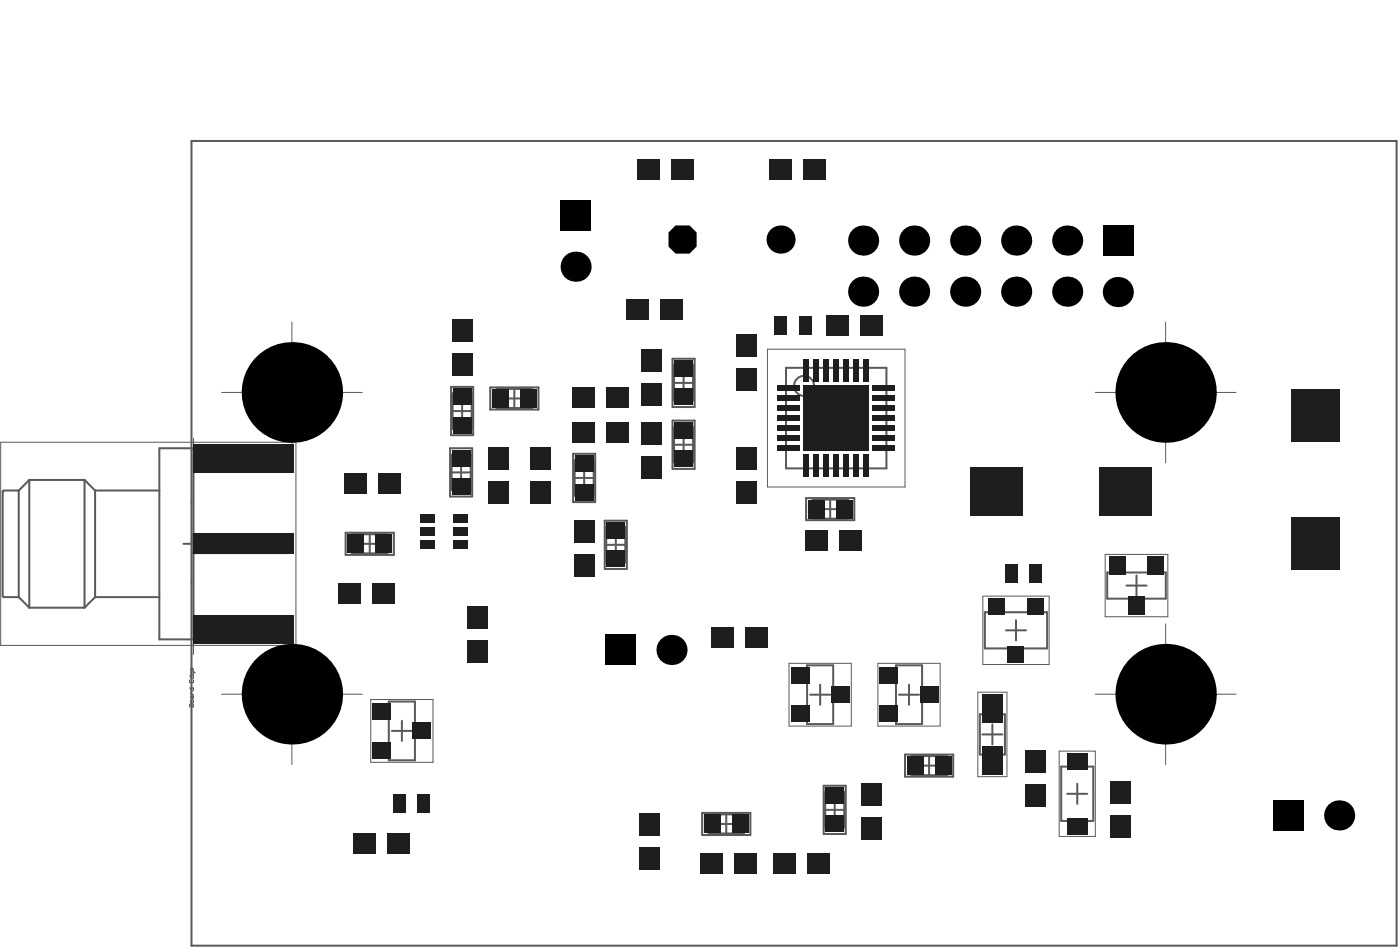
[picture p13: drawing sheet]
<svg xmlns="http://www.w3.org/2000/svg" width="232mm" height="157mm" viewBox="0 0 232 157" stroke-linecap="round" stroke-linejoin="round" font-family="sans-serif">
<g fill="none" stroke="#5a5a5a" stroke-width=".33">
<path d="M31.7 23.3h199.5v133.1h-199.5zM111.3 59.3h3.7v8h-3.7zM4.9 79.4l-1.8 1.7M4.9 79.4v21.1M4.9 79.4h9.1M14 79.4l1.7 1.7M14 79.4v21.1M32 74.2v31.6M32 77.5h15.8v-3.3h-21.4v31.6h21.4v-3.4h-15.8M74.5 74.2h3.7v7.9h-3.7zM74.7 64h3.6v8h-3.6zM74.8 78.1h3.1"/>
<path d="M74.8 75.2h3.1v5.9h-3.1zM74.9 68h3.2M74.9 65.1h3.2v5.8h-3.2zM76.3 76.6v3.1M76.5 66.4v3.2M81.2 64.1h7.9v3.6h-7.9zM82.2 64.3h5.9v3.2h-5.9zM83.6 65.9h3.1M85.2 64.3v3.2M94.9 75.1h3.6v8h-3.6zM95.1 79.1h3.2M95.1 76.2h3.2v5.8h-3.2z"/>
<path d="M96.7 77.5v3.1M111.3 69.6h3.7v8h-3.7zM111.6 63.3h3.1M111.6 73.6h3.1M111.6 70.7h3.1v5.8h-3.1zM111.6 60.4h3.1v5.9h-3.1zM113.2 61.8v3.1M113.2 72v3.2M130.1 60.8h16.7v16.7h-16.7zM136.8 69.2h3.3M138.4 67.5v3.3M3.1 81.1h-2.5l-.2 .2v17.3l.2 .2h2.5"/>
<path d="M3.1 98.8l1.8 1.7M3.1 81.1v17.7M15.7 98.8l-1.7 1.7M15.7 81.1v17.7M15.7 98.8h10.7M15.7 81.1h10.7M30.4 90h3.3M32 88.4h15.8v3.1h-15.8M57.2 88.1h8v3.7h-8zM58.3 88.4h5.8v3.1h-5.8zM59.6 90h3.2M61.2 88.4v3.1"/>
<path d="M100.1 86.1h3.7v8h-3.7zM100.4 90.1h3.1M100.4 87.2h3.1v5.8h-3.1zM101.9 88.5v3.2M133.5 82.4h7.9v3.7h-7.9zM134.5 82.6h5.9v3.2h-5.9zM135.9 84.2h3.1M137.4 82.6v3.2M183.3 94.7h9.7v4.3h-9.7zM186.5 96.9h3.3M188.2 95.2v3.3M4.9 100.5h9.1"/>
<path d="M64.4 116.1h4.3v9.7h-4.3zM66.5 119.2v3.4M133.6 110.1h4.3v9.7h-4.3zM134.1 114.9h3.3M135.8 113.3v3.3M148.3 110.1h4.4v9.7h-4.4zM148.8 114.9h3.4M150.5 113.3v3.3M162.2 118.2h4.2v6.6h-4.2zM163 101.3h10.4v6h-10.4zM164.3 119.8v3.4M166.5 104.3h3.4"/>
<path d="M168.2 102.6v3.3M64.9 120.9h3.3M116.2 134.5h8v3.6h-8zM117.3 134.7h5.8v3.2h-5.8zM118.7 136.3h3.1M120.2 134.7v3.2M136.4 130h3.6v8h-3.6zM136.6 134h3.2M136.6 131.1h3.2v5.8h-3.2zM138.2 132.4v3.2M149.8 124.8h8v3.7h-8zM150.9 125.1h5.8v3.1h-5.8z"/>
<path d="M152.2 126.7h3.2M153.8 125.1v3.1M162.6 121.5h3.4M175.7 126.8h5.3v9h-5.3zM176.7 131.3h3.3M178.3 129.6v3.4"/>
<circle cx="133.1" cy="63.8" r="1.66"/>
</g>
<g fill="none" stroke="#5a5a5a" stroke-width=".17">
<path d="M48.3 53.3v23.3M127.1 57.8h22.7v22.8h-22.7zM193 53.3v23.3M.1 73.2h48.9v33.6h-48.9zM32 72.5v35.8M36.7 64.9h23.3M181.3 64.9h23.3M162.7 98.6h11v11.3h-11zM183 91.7h10.3v10.3h-10.3zM31.4 111.8h.6l-.1 .5-.3-.2v-.3M31.4 112.5v.4h.6v-.4M31.4 113.8h.6v.3l-.3 .2-.1-.5"/>
<path d="M31.5 116.5l.2 .1 .2-.1 .1 .4h-.6zM31.6 114.6l.2 .3M31.6 114.9h.4M31.7 116.9h.1M31.7 115.8l.3 .1-.1 .4-.3-.2zM31.7 112.7v.2M31.7 116.6v.3M31.8 115.1v.4l.1 .1 .1-.1v-.4h-.3l-.1 .4M32 110.6l-.1 .3h-.2l-.1-.3 .2-.1v.4M32 111.2l-.1 .4-.3-.1v-.3h.5l.2 .2M36.7 114.8h23.3M48.3 103.2v23.3"/>
<path d="M61.4 115.7h10.3v10.4h-10.3zM130.6 109.7h10.3v10.4h-10.3zM145.3 109.7h10.3v10.4h-10.3zM161.9 114.5h4.8v14h-4.8zM181.3 114.8h23.3M193 103.2v23.3M175.3 124.3h6v14.1h-6z"/>
</g>
<g fill="#000">
<circle cx="129.2" cy="39.6" r="2.33"/>
<circle cx="142.9" cy="39.8" r="2.5"/>
<circle cx="151.3" cy="39.8" r="2.5"/>
<circle cx="159.8" cy="39.8" r="2.5"/>
<circle cx="168.2" cy="39.8" r="2.5"/>
<circle cx="176.7" cy="39.8" r="2.5"/>
<circle cx="95.3" cy="44.1" r="2.5"/>
<circle cx="142.9" cy="48.2" r="2.5"/>
<circle cx="151.3" cy="48.2" r="2.5"/>
<circle cx="159.8" cy="48.2" r="2.5"/>
<circle cx="168.2" cy="48.2" r="2.5"/>
<circle cx="176.7" cy="48.2" r="2.5"/>
<circle cx="185.1" cy="48.3" r="2.5"/>
<circle cx="48.3" cy="64.9" r="8.3"/>
<circle cx="193" cy="64.9" r="8.3"/>
<circle cx="48.3" cy="114.8" r="8.3"/>
<circle cx="111.2" cy="107.5" r="2.5"/>
<circle cx="193" cy="114.8" r="8.3"/>
<circle cx="221.7" cy="134.9" r="2.5"/>
</g>
<g fill="#000">
<path d="M92.8 33.2h5v5h-5z" fill-rule="evenodd"/>
<path d="M111.8 37.3h2.4l1.1 1.2v2.3l-1.1 1.2h-2.4l-1.1-1.2v-2.3z" fill-rule="evenodd"/>
<path d="M182.7 37.3h5v5h-5z" fill-rule="evenodd"/>
<path d="M100.2 105h5v5h-5z" fill-rule="evenodd"/>
<path d="M210.8 132.4h5v5h-5z" fill-rule="evenodd"/>
</g>
<g fill="#1e1e1e">
<path d="M57.6 88.5h2.6v3h-2.6z" fill-rule="evenodd"/>
<path d="M106.3 75.5h3.3v3.6h-3.3z" fill-rule="evenodd"/>
<path d="M111.7 74.6h3v2.6h-3z" fill-rule="evenodd"/>
<path d="M111.7 69.9h3v2.7h-3z" fill-rule="evenodd"/>
<path d="M133.3 87.8h3.6v3.3h-3.6z" fill-rule="evenodd"/>
<path d="M133.8 82.7h2.6v3h-2.6z" fill-rule="evenodd"/>
<path d="M136.4 75.2h.8v3.7h-.8z" fill-rule="evenodd"/>
<path d="M134.7 75.2h.8v3.7h-.8z" fill-rule="evenodd"/>
<path d="M133 75.2h.9v3.7h-.9z" fill-rule="evenodd"/>
<path d="M138.9 87.8h3.7v3.3h-3.7z" fill-rule="evenodd"/>
<path d="M138.4 82.7h2.7v3h-2.7z" fill-rule="evenodd"/>
<path d="M143 75.2h.8v3.7h-.8z" fill-rule="evenodd"/>
<path d="M141.3 75.2h.9v3.7h-.9z" fill-rule="evenodd"/>
<path d="M139.7 75.2h.8v3.7h-.8z" fill-rule="evenodd"/>
<path d="M138 75.2h.9v3.7h-.9z" fill-rule="evenodd"/>
<path d="M145.7 116.8h3v2.6h-3z" fill-rule="evenodd"/>
<path d="M145.7 110.4h3v2.7h-3z" fill-rule="evenodd"/>
<path d="M58.5 137.9h3.6v3.3h-3.6z" fill-rule="evenodd"/>
<path d="M57 78.3h3.6v3.3h-3.6z" fill-rule="evenodd"/>
<path d="M65.2 131.4h2v3h-2z" fill-rule="evenodd"/>
<path d="M64.1 137.9h3.7v3.3h-3.7z" fill-rule="evenodd"/>
<path d="M77.4 100.3h3.3v3.6h-3.3z" fill-rule="evenodd"/>
<path d="M77.4 105.9h3.3v3.7h-3.3z" fill-rule="evenodd"/>
<path d="M86.2 64.4h2.6v3h-2.6z" fill-rule="evenodd"/>
<path d="M100.5 86.5h2.9v2.6h-2.9z" fill-rule="evenodd"/>
<path d="M100.5 91.1h2.9v2.7h-2.9z" fill-rule="evenodd"/>
<path d="M105.9 140.2h3.3v3.7h-3.3z" fill-rule="evenodd"/>
<path d="M105.9 134.6h3.3v3.6h-3.3z" fill-rule="evenodd"/>
<path d="M106.2 57.8h3.3v3.7h-3.3z" fill-rule="evenodd"/>
<path d="M106.2 63.5h3.3v3.7h-3.3z" fill-rule="evenodd"/>
<path d="M105.5 26.3h3.7v3.3h-3.7z" fill-rule="evenodd"/>
<path d="M111.7 59.7h3v2.6h-3z" fill-rule="evenodd"/>
<path d="M111.7 64.3h3v2.7h-3z" fill-rule="evenodd"/>
<path d="M111.2 26.3h3.6v3.3h-3.6z" fill-rule="evenodd"/>
<path d="M117.7 103.8h3.7v3.3h-3.7z" fill-rule="evenodd"/>
<path d="M128.3 52.3h2v3h-2z" fill-rule="evenodd"/>
<path d="M133.6 141.2h3.7v3.3h-3.7z" fill-rule="evenodd"/>
<path d="M133 59.4h.9v3.7h-.9z" fill-rule="evenodd"/>
<path d="M134.7 59.4h.8v3.7h-.8z" fill-rule="evenodd"/>
<path d="M136.4 59.4h.8v3.7h-.8z" fill-rule="evenodd"/>
<path d="M132.3 52.3h2v3h-2z" fill-rule="evenodd"/>
<path d="M133 26.3h3.7v3.3h-3.7z" fill-rule="evenodd"/>
<path d="M138 59.4h.9v3.7h-.9z" fill-rule="evenodd"/>
<path d="M139.7 59.4h.8v3.7h-.8z" fill-rule="evenodd"/>
<path d="M141.3 59.4h.9v3.7h-.9z" fill-rule="evenodd"/>
<path d="M143 59.4h.8v3.7h-.8z" fill-rule="evenodd"/>
<path d="M154.8 125.2h2.7v2.9h-2.7z" fill-rule="evenodd"/>
<path d="M152.3 113.6h3v2.7h-3z" fill-rule="evenodd"/>
<path d="M166.9 106.9h2.6v2.7h-2.6z" fill-rule="evenodd"/>
<path d="M166.5 93.4h1.9v3h-1.9z" fill-rule="evenodd"/>
<path d="M186.8 98.7h2.7v3h-2.7z" fill-rule="evenodd"/>
<path d="M106.3 69.8h3.3v3.7h-3.3z" fill-rule="evenodd"/>
<path d="M61.7 122.7h3v2.7h-3z" fill-rule="evenodd"/>
<path d="M61.7 116.4h3v2.7h-3z" fill-rule="evenodd"/>
<path d="M61.6 96.5h3.7v3.4h-3.7z" fill-rule="evenodd"/>
<path d="M56 96.5h3.6v3.4h-3.6z" fill-rule="evenodd"/>
<path d="M62.2 88.5h2.7v3h-2.7z" fill-rule="evenodd"/>
<path d="M69.6 89.5h2.3v1.3h-2.3z" fill-rule="evenodd"/>
<path d="M69.6 85.1h2.3v1.4h-2.3z" fill-rule="evenodd"/>
<path d="M75.1 89.5h2.3v1.3h-2.3z" fill-rule="evenodd"/>
<path d="M75.1 85.1h2.3v1.4h-2.3z" fill-rule="evenodd"/>
<path d="M74.8 74.5h3v2.6h-3z" fill-rule="evenodd"/>
<path d="M80.9 74h3.3v3.6h-3.3z" fill-rule="evenodd"/>
<path d="M95.2 75.4h3v2.7h-3z" fill-rule="evenodd"/>
<path d="M87.8 74h3.3v3.6h-3.3z" fill-rule="evenodd"/>
<path d="M75 69h3v2.7h-3z" fill-rule="evenodd"/>
<path d="M116.6 134.8h2.6v3h-2.6z" fill-rule="evenodd"/>
<path d="M121.2 134.8h2.7v3h-2.7z" fill-rule="evenodd"/>
<path d="M122 74h3.3v3.6h-3.3z" fill-rule="evenodd"/>
<path d="M122 61h3.3v3.7h-3.3z" fill-rule="evenodd"/>
<path d="M122 55.4h3.3v3.6h-3.3z" fill-rule="evenodd"/>
<path d="M142.7 135.2h3.3v3.7h-3.3z" fill-rule="evenodd"/>
<path d="M136.7 135h3v2.6h-3z" fill-rule="evenodd"/>
<path d="M142.7 129.6h3.3v3.6h-3.3z" fill-rule="evenodd"/>
<path d="M136.7 130.3h3v2.7h-3z" fill-rule="evenodd"/>
<path d="M131 116.8h3v2.6h-3z" fill-rule="evenodd"/>
<path d="M131 110.4h3v2.7h-3z" fill-rule="evenodd"/>
<path d="M144.5 67.1h3.7v.8h-3.7z" fill-rule="evenodd"/>
<path d="M144.5 68.7h3.7v.9h-3.7z" fill-rule="evenodd"/>
<path d="M144.5 70.4h3.7v.8h-3.7z" fill-rule="evenodd"/>
<path d="M144.5 72.1h3.7v.8h-3.7z" fill-rule="evenodd"/>
<path d="M128.7 72.1h3.7v.8h-3.7z" fill-rule="evenodd"/>
<path d="M128.7 70.4h3.7v.8h-3.7z" fill-rule="evenodd"/>
<path d="M128.7 68.7h3.7v.9h-3.7z" fill-rule="evenodd"/>
<path d="M128.7 67.1h3.7v.8h-3.7z" fill-rule="evenodd"/>
<path d="M144.5 63.8h3.7v.8h-3.7z" fill-rule="evenodd"/>
<path d="M144.5 65.4h3.7v.9h-3.7z" fill-rule="evenodd"/>
<path d="M128.7 65.4h3.7v.9h-3.7z" fill-rule="evenodd"/>
<path d="M128.7 63.8h3.7v.8h-3.7z" fill-rule="evenodd"/>
<path d="M176.7 135.4h3.3v2.6h-3.3z" fill-rule="evenodd"/>
<path d="M169.7 129.8h3.3v3.7h-3.3z" fill-rule="evenodd"/>
<path d="M162.6 114.8h3.4v4.7h-3.4z" fill-rule="evenodd"/>
<path d="M183.8 134.9h3.4v3.6h-3.4z" fill-rule="evenodd"/>
<path d="M183.8 129.2h3.4v3.7h-3.4z" fill-rule="evenodd"/>
<path d="M69.2 131.4h2v3h-2z" fill-rule="evenodd"/>
<path d="M68.4 119.6h3v2.6h-3z" fill-rule="evenodd"/>
<path d="M62.6 78.3h3.7v3.3h-3.7z" fill-rule="evenodd"/>
<path d="M69.6 87.3h2.3v1.3h-2.3z" fill-rule="evenodd"/>
<path d="M75.1 87.3h2.3v1.3h-2.3z" fill-rule="evenodd"/>
<path d="M74.8 79.1h3v2.7h-3z" fill-rule="evenodd"/>
<path d="M80.9 79.6h3.3v3.7h-3.3z" fill-rule="evenodd"/>
<path d="M95.2 80.1h3v2.6h-3z" fill-rule="evenodd"/>
<path d="M87.8 79.6h3.3v3.7h-3.3z" fill-rule="evenodd"/>
<path d="M95 91.7h3.4v3.7h-3.4z" fill-rule="evenodd"/>
<path d="M95 86.1h3.4v3.6h-3.4z" fill-rule="evenodd"/>
<path d="M81.5 64.4h2.7v3h-2.7z" fill-rule="evenodd"/>
<path d="M94.7 64.2h3.7v3.3h-3.7z" fill-rule="evenodd"/>
<path d="M75 64.3h3v2.7h-3z" fill-rule="evenodd"/>
<path d="M74.9 58.4h3.4v3.7h-3.4z" fill-rule="evenodd"/>
<path d="M74.9 52.8h3.4v3.6h-3.4z" fill-rule="evenodd"/>
<path d="M121.6 141.2h3.7v3.3h-3.7z" fill-rule="evenodd"/>
<path d="M116 141.2h3.7v3.3h-3.7z" fill-rule="evenodd"/>
<path d="M123.4 103.8h3.7v3.3h-3.7z" fill-rule="evenodd"/>
<path d="M122 79.6h3.3v3.7h-3.3z" fill-rule="evenodd"/>
<path d="M103.7 49.5h3.6v3.4h-3.6z" fill-rule="evenodd"/>
<path d="M109.3 49.5h3.7v3.4h-3.7z" fill-rule="evenodd"/>
<path d="M128 141.2h3.6v3.3h-3.6z" fill-rule="evenodd"/>
<path d="M150.2 125.2h2.6v2.9h-2.6z" fill-rule="evenodd"/>
<path d="M137.6 113.6h3v2.7h-3z" fill-rule="evenodd"/>
<path d="M144.5 73.7h3.7v.9h-3.7z" fill-rule="evenodd"/>
<path d="M128.7 73.7h3.7v.9h-3.7z" fill-rule="evenodd"/>
<path d="M136.9 52.1h3.6v3.3h-3.6z" fill-rule="evenodd"/>
<path d="M142.5 52.1h3.7v3.3h-3.7z" fill-rule="evenodd"/>
<path d="M176.7 124.6h3.3v2.7h-3.3z" fill-rule="evenodd"/>
<path d="M170 98.9h2.7v2.7h-2.7z" fill-rule="evenodd"/>
<path d="M163.7 98.9h2.7v2.7h-2.7z" fill-rule="evenodd"/>
<path d="M160.7 77.2h8.7v8h-8.7z" fill-rule="evenodd"/>
<path d="M170.4 93.4h2v3h-2z" fill-rule="evenodd"/>
<path d="M182 77.2h8.6v8h-8.6z" fill-rule="evenodd"/>
<path d="M183.7 92h2.6v3h-2.6z" fill-rule="evenodd"/>
<path d="M190 92h2.6v3h-2.6z" fill-rule="evenodd"/>
<path d="M213.8 85.6h7.9v8.7h-7.9z" fill-rule="evenodd"/>
<path d="M94.7 69.8h3.7v3.4h-3.7z" fill-rule="evenodd"/>
<path d="M133 63.8h10.8v10.8h-10.8z" fill-rule="evenodd"/>
<path d="M162.6 123.5h3.4v4.6h-3.4z" fill-rule="evenodd"/>
<path d="M169.7 124.2h3.3v3.6h-3.3z" fill-rule="evenodd"/>
<path d="M213.8 64.3h7.9v8.7h-7.9z" fill-rule="evenodd"/>
<path d="M32 101.8h16.7v4.6h-16.7z" fill-rule="evenodd"/>
<path d="M32 88.3h16.7v3.3h-16.7z" fill-rule="evenodd"/>
<path d="M32 73.5h16.7v4.6h-16.7z" fill-rule="evenodd"/>
<path d="M100.4 64.2h3.6v3.3h-3.6z" fill-rule="evenodd"/>
<path d="M127.4 26.3h3.6v3.3h-3.6z" fill-rule="evenodd"/>
<path d="M100.4 69.8h3.6v3.4h-3.6z" fill-rule="evenodd"/>
</g>
</svg>
